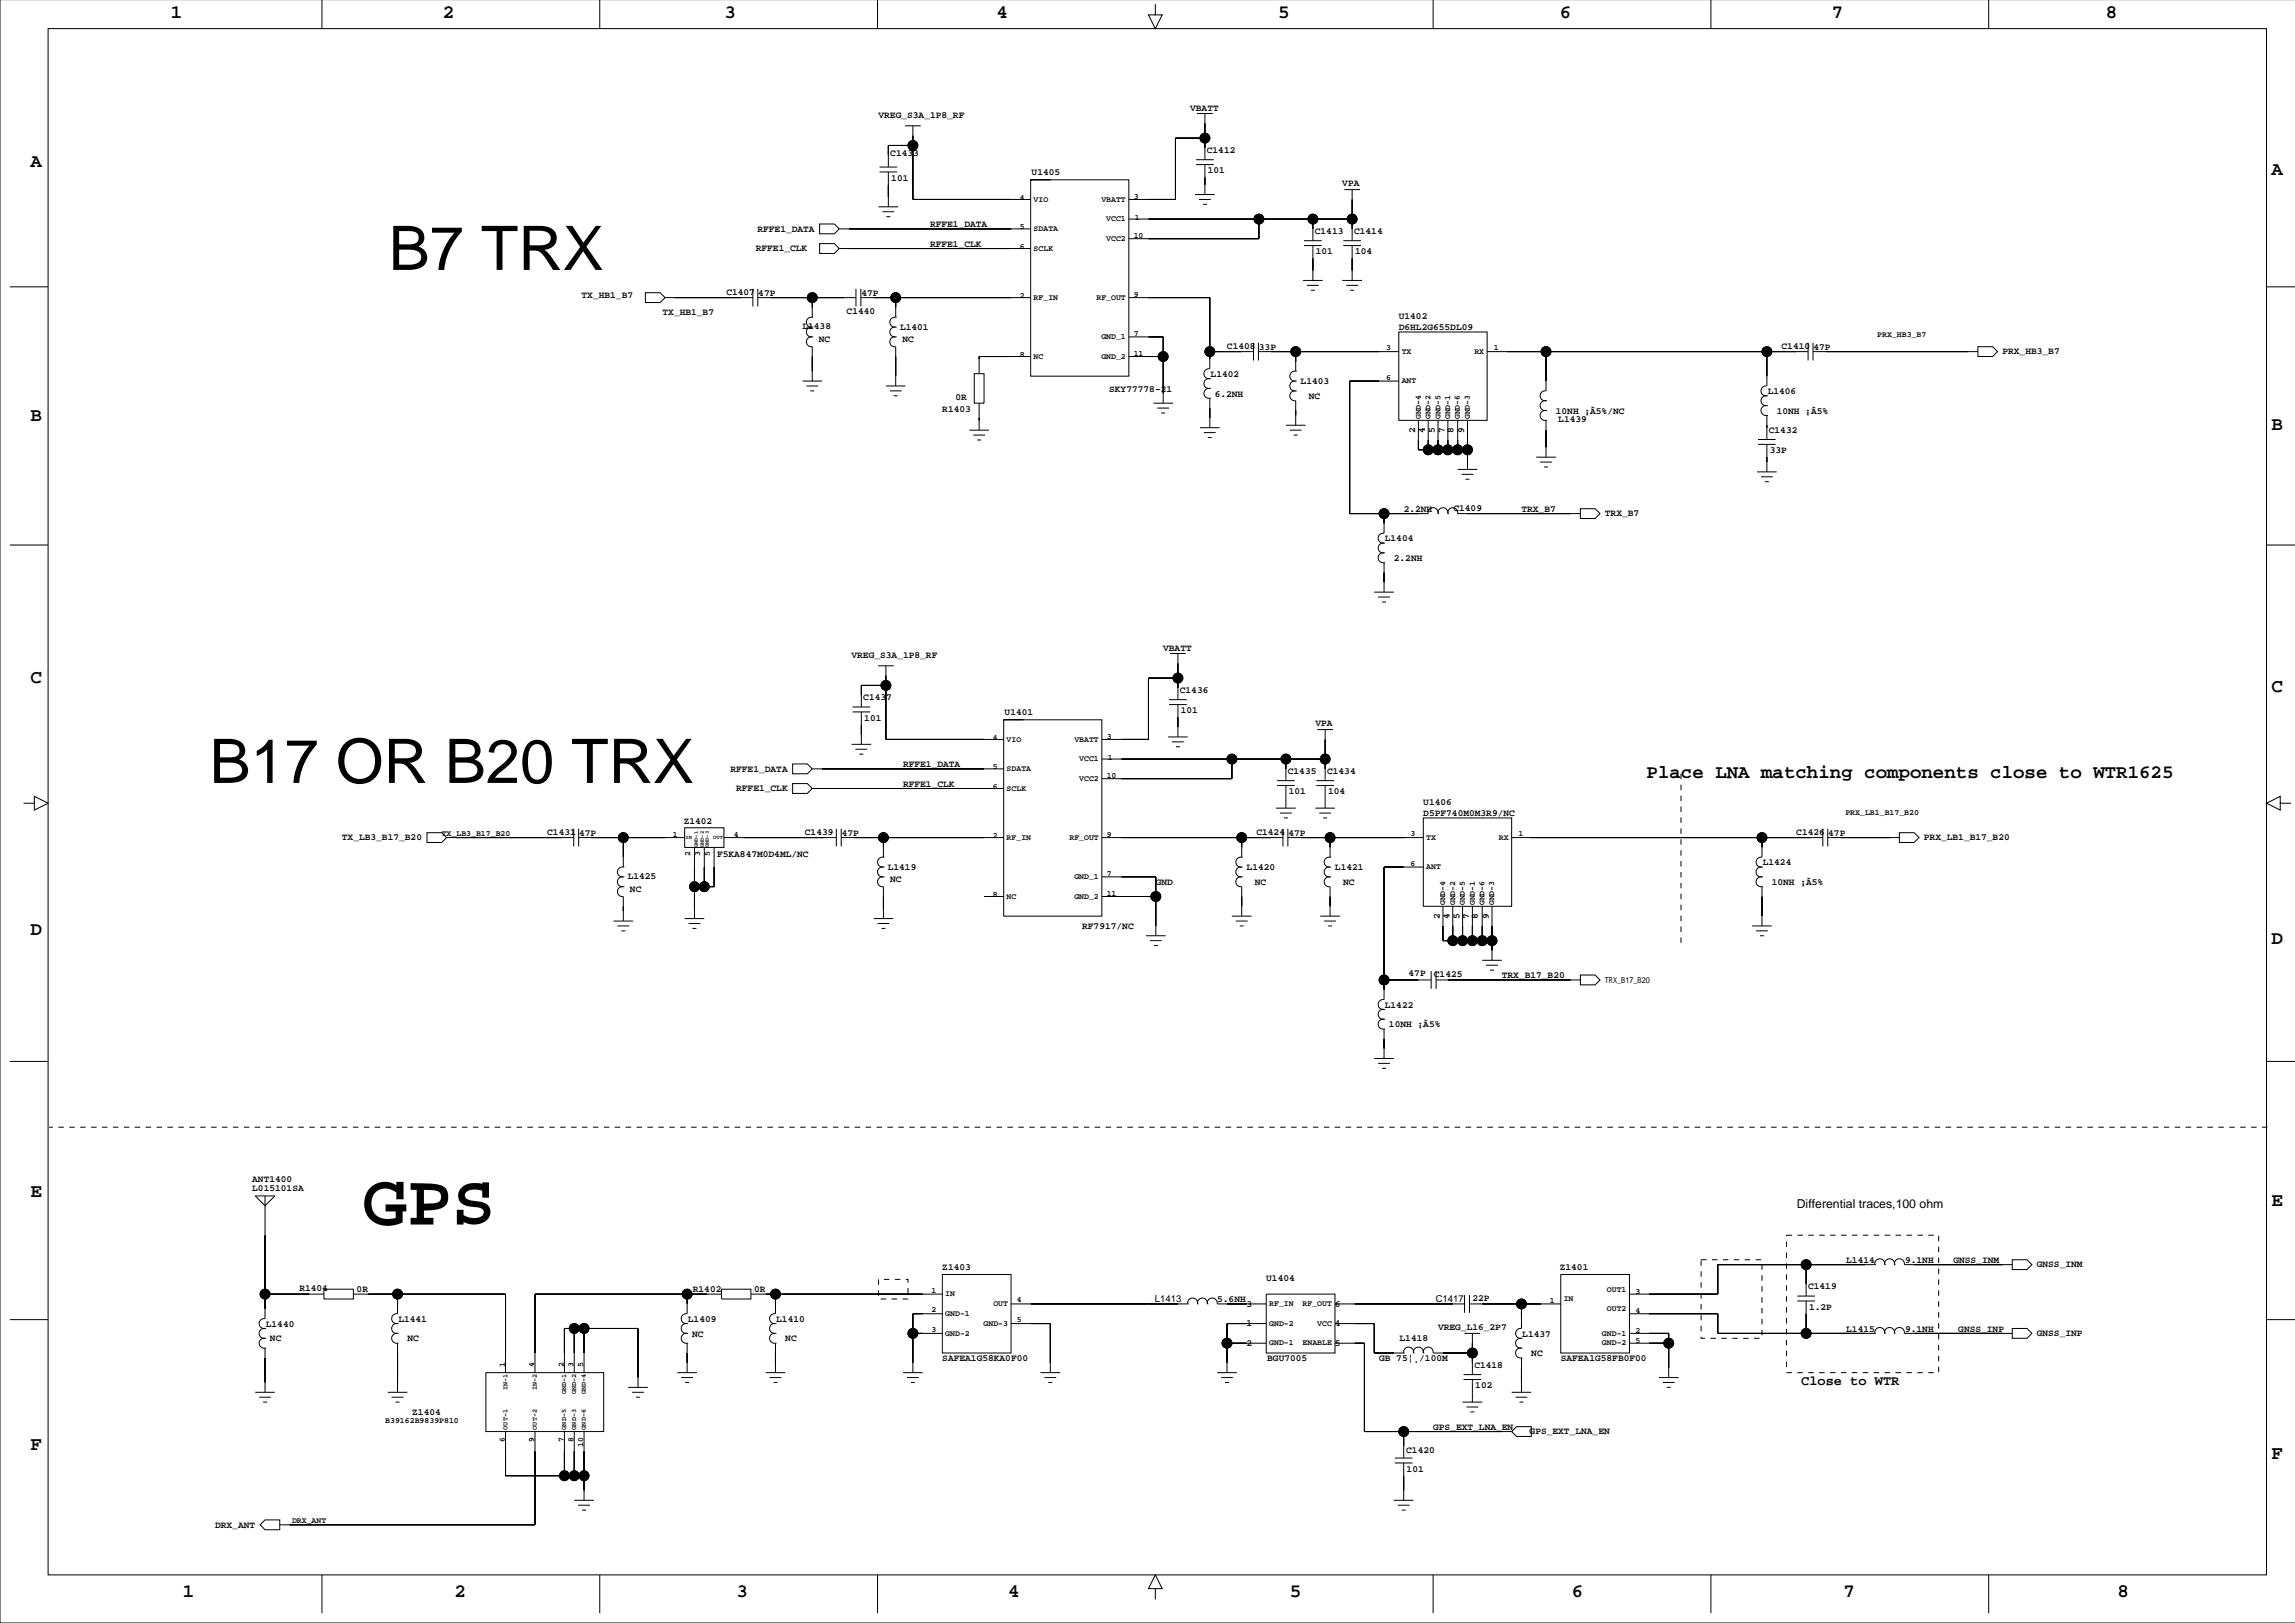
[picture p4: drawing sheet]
<svg xmlns="http://www.w3.org/2000/svg" width="594mm" height="420mm" viewBox="0 0 594 420" stroke-linecap="round" stroke-linejoin="round" font-family="sans-serif">
<defs><g id="words">
<text font-size="19" x="94" y="316.7">GPS</text>
<g font-size="15.9">
<text x="100.6" y="69.8">B7 TRX</text>
<text x="54.2" y="202.5">B17 OR B20 TRX</text>
</g>
<g font-size="4.9">
<text x="44.2" y="4.7">1</text>
<text x="114.6" y="4.7">2</text>
<text x="187.5" y="4.7">3</text>
<text x="257.8" y="4.7">4</text>
<text x="330.7" y="4.7">5</text>
<text x="403.6" y="4.7">6</text>
<text x="473.9" y="4.7">7</text>
<text x="544.8" y="4.7">8</text>
<text x="7.9" y="43.1">A</text>
<text x="587.7" y="45.4">A</text>
<text x="7.9" y="108.8">B</text>
<text x="587.7" y="111.1">B</text>
<text x="7.9" y="176.6">C</text>
<text x="587.7" y="178.9">C</text>
<text x="426" y="201.2">Place LNA matching components close to WTR1625</text>
<text x="7.9" y="241.9">D</text>
<text x="587.7" y="244.2">D</text>
<text x="7.9" y="309.7">E</text>
<text x="587.7" y="312">E</text>
<text x="7.9" y="375">F</text>
<text x="587.7" y="377.3">F</text>
<text x="47.3" y="413.1">1</text>
<text x="117.6" y="413.1">2</text>
<text x="190.5" y="413.1">3</text>
<text x="260.8" y="413.1">4</text>
<text x="333.7" y="413.1">5</text>
<text x="406.6" y="413.1">6</text>
<text x="476.9" y="413.1">7</text>
<text x="547.8" y="413.1">8</text>
</g>
<text font-size="3.5" x="466" y="358.2">Close to WTR</text>
<text font-size="3.2" x="464.8" y="312.4">Differential traces,100 ohm</text>
<g font-size="2.5">
<text x="307.9" y="28.6">VBATT</text>
<text x="227.3" y="30.5">VREG_S3A_1P8_RF</text>
<text x="230.3" y="40.3">C1433</text>
<text x="312.2" y="39.5">C1412</text>
<text x="230.6" y="46.8">101</text>
<text x="266.9" y="45.2">U1405</text>
<text x="312.5" y="44.9">101</text>
<text x="347.3" y="48">VPA</text>
<text x="196" y="59.9">RFFE1_DATA</text>
<text x="240.6" y="58.8">RFFE1_DATA</text>
<text x="195.5" y="65">RFFE1_CLK</text>
<text x="240.6" y="63.8">RFFE1_CLK</text>
<text x="340.2" y="60.5">C1413</text>
<text x="340.4" y="65.8">101</text>
<text x="350.3" y="60.5">C1414</text>
<text x="350.6" y="65.8">104</text>
<text x="150.5" y="77.2">TX_HB1_B7</text>
<text x="187.9" y="76.2">C1407</text>
<text x="196.2" y="76.5">47P</text>
<text x="222.8" y="76.5">47P</text>
<text x="171.4" y="81.5">TX_HB1_B7</text>
<text x="219" y="81.3">C1440</text>
<text x="361.9" y="82.6">U1402</text>
<text x="207.6" y="85.1">L1438</text>
<text x="211.9" y="88.5">NC</text>
<text x="232.8" y="85.3">L1401</text>
<text x="233.4" y="88.5">NC</text>
<text x="361.9" y="85.4">D6HL2G655DL09</text>
<text x="317.4" y="90.2">C1408</text>
<text x="325.7" y="90.5">33P</text>
<text x="460.9" y="90.2">C1410</text>
<text x="469.2" y="90.5">47P</text>
<text x="518" y="91.6">PRX_HB3_B7</text>
<text x="287" y="101.3">SKY77778-21</text>
<text x="313.2" y="97.5">L1402</text>
<text x="336.5" y="99.4">L1403</text>
<text x="457.3" y="101.9">L1406</text>
<text x="243.8" y="106.7">R1403</text>
<text x="247.2" y="103.5">0R</text>
<text x="314.3" y="102.6">6.2NH</text>
<text x="338.6" y="103.2">NC</text>
<text x="402.5" y="107">10NH ¡À5%/NC</text>
<text x="459.6" y="107">10NH ¡À5%</text>
<text x="366.1" y="112" transform="rotate(-90 366.1 112)">2</text>
<text x="368.6" y="112" transform="rotate(-90 368.6 112)">4</text>
<text x="371.2" y="112" transform="rotate(-90 371.2 112)">5</text>
<text x="373.7" y="112" transform="rotate(-90 373.7 112)">7</text>
<text x="376" y="112" transform="rotate(-90 376 112)">8</text>
<text x="378.8" y="112" transform="rotate(-90 378.8 112)">9</text>
<text x="403.1" y="109.2">L1439</text>
<text x="457.6" y="111.9">C1432</text>
<text x="457.9" y="117.2">33P</text>
<text x="363.1" y="132.4">2.2NH</text>
<text x="376" y="132.1">C1409</text>
<text x="393.6" y="132.4">TRX_B7</text>
<text x="415.2" y="133.5">TRX_B7</text>
<text x="358.3" y="140">L1404</text>
<text x="360.6" y="145.1">2.2NH</text>
<text x="220.3" y="170.2">VREG_S3A_1P8_RF</text>
<text x="300.9" y="168.3">VBATT</text>
<text x="305.2" y="179.2">C1436</text>
<text x="223.3" y="181.1">C1437</text>
<text x="259.9" y="184.9">U1401</text>
<text x="305.5" y="184.5">101</text>
<text x="223.6" y="186.4">101</text>
<text x="340.3" y="187.7">VPA</text>
<text x="189" y="199.6">RFFE1_DATA</text>
<text x="233.6" y="198.4">RFFE1_DATA</text>
<text x="233.6" y="203.5">RFFE1_CLK</text>
<text x="333.2" y="200.1">C1435</text>
<text x="343.3" y="200.1">C1434</text>
<text x="190.5" y="204.6">RFFE1_CLK</text>
<text x="333.4" y="205.5">101</text>
<text x="343.6" y="205.5">104</text>
<text x="368.2" y="208.3">U1406</text>
<text x="141.6" y="215.9">C1431</text>
<text x="176.9" y="213.1">Z1402</text>
<text x="208.2" y="215.9">C1439</text>
<text x="325" y="215.9">C1424</text>
<text x="368.2" y="211.1">D5PF740M0M3R9/NC</text>
<text x="464.7" y="215.9">C1426</text>
<text x="88.5" y="217.3">TX_LB3_B17_B20</text>
<text x="149.8" y="216.2">47P</text>
<text x="185.5" y="221.7">F5KA847M0D4ML/NC</text>
<text x="217.8" y="216.2">47P</text>
<text x="333.3" y="216.2">47P</text>
<text x="473" y="216.2">47P</text>
<text x="497.7" y="217.3">PRX_LB1_B17_B20</text>
<text x="162.4" y="227.5">L1425</text>
<text x="229.7" y="224.9">L1419</text>
<text x="322.5" y="225.1">L1420</text>
<text x="345.4" y="225.1">L1421</text>
<text x="456" y="223.8">L1424</text>
<text x="163" y="230.7">NC</text>
<text x="230.3" y="228.1">NC</text>
<text x="299" y="228.9">GND</text>
<text x="324.6" y="228.9">NC</text>
<text x="347.5" y="228.9">NC</text>
<text x="458.4" y="228.9">10NH ¡À5%</text>
<text x="372.5" y="237.7" transform="rotate(-90 372.5 237.7)">2</text>
<text x="375" y="237.7" transform="rotate(-90 375 237.7)">4</text>
<text x="377.5" y="237.7" transform="rotate(-90 377.5 237.7)">5</text>
<text x="380.1" y="237.7" transform="rotate(-90 380.1 237.7)">7</text>
<text x="382.4" y="237.7" transform="rotate(-90 382.4 237.7)">8</text>
<text x="385.2" y="237.7" transform="rotate(-90 385.2 237.7)">9</text>
<text x="280" y="240.3">RF7917/NC</text>
<text x="364.4" y="252.4">47P</text>
<text x="371" y="252.7">C1425</text>
<text x="388.5" y="253">TRX_B17_B20</text>
<text x="358.3" y="260.7">L1422</text>
<text x="359.3" y="265.7">10NH ¡À5%</text>
<text x="65.3" y="305.8">ANT1400</text>
<text x="65.3" y="308.1">L015101SA</text>
<text x="243.8" y="328.4">Z1403</text>
<text x="403.5" y="328.4">Z1401</text>
<text x="477.6" y="326.7">L1414</text>
<text x="492.9" y="326.7">9.1NH</text>
<text x="505.3" y="326.7">GNSS_INM</text>
<text x="526.9" y="327.8">GNSS_INM</text>
<text x="77.5" y="334">R1404</text>
<text x="92.3" y="334.3">0R</text>
<text x="179.2" y="334.3">R1402</text>
<text x="195.1" y="334.3">0R</text>
<text x="327.6" y="331.4">U1404</text>
<text x="467.8" y="333.5">C1419</text>
<text x="103.1" y="341.9">L1441</text>
<text x="178" y="341.9">L1409</text>
<text x="200.8" y="341.9">L1410</text>
<text x="298.8" y="336.9">L1413</text>
<text x="314.9" y="336.8">5.6NH</text>
<text x="322.5" y="338">3</text>
<text x="345.4" y="338">6</text>
<text x="371.4" y="336.9">C1417</text>
<text x="380.9" y="336.5">22P</text>
<text x="468" y="338.8">1.2P</text>
<text x="68.8" y="343.2">L1440</text>
<text x="69.8" y="347">NC</text>
<text x="105.4" y="347">NC</text>
<text x="179" y="345.7">NC</text>
<text x="203.2" y="347">NC</text>
<text x="322.5" y="343">1</text>
<text x="345.4" y="343">4</text>
<text x="362.1" y="347">L1418</text>
<text x="372" y="344.1">VREG_L16_2P7</text>
<text x="393.8" y="345.7">L1437</text>
<text x="477.6" y="344.5">L1415</text>
<text x="492.9" y="344.5">9.1NH</text>
<text x="506.6" y="344.5">GNSS_INP</text>
<text x="526.9" y="345.6">GNSS_INP</text>
<text x="243.8" y="352">SAFEA1G58KA0F00</text>
<text x="322.5" y="348.1">2</text>
<text x="327.8" y="352">BGU7005</text>
<text x="345.4" y="348.1">5</text>
<text x="356.8" y="352.1">GB 75¦¸/100M</text>
<text x="381.4" y="353.8">C1418</text>
<text x="396.1" y="350.8">NC</text>
<text x="403.8" y="352">SAFEA1G58FB0F00</text>
<text x="381.7" y="359.1">102</text>
<text x="106.7" y="366">Z1404</text>
<text x="370.8" y="369.8">GPS_EXT_LNA_EN</text>
<text x="395.7" y="371">GPS_EXT_LNA_EN</text>
<text x="363.8" y="375.8">C1420</text>
<text x="363.9" y="380.7">101</text>
<text x="55.7" y="395.1">DRX_ANT</text>
</g>
<g font-size="2.1">
<text x="263.8" y="51.7">4</text>
<text x="267.4" y="52.2">VIO</text>
<text x="284.9" y="52.2">VBATT</text>
<text x="293.3" y="51.5">3</text>
<text x="263.8" y="59.3">5</text>
<text x="267.4" y="59.8">SDATA</text>
<text x="286.2" y="57.3">VCC1</text>
<text x="293.6" y="56.8">1</text>
<text x="263.8" y="64.4">6</text>
<text x="267.4" y="64.9">SCLK</text>
<text x="286.2" y="62.3">VCC2</text>
<text x="293.3" y="61.6">10</text>
<text x="263.8" y="77.1">2</text>
<text x="267.4" y="77.6">RF_IN</text>
<text x="283.7" y="77.6">RF_OUT</text>
<text x="293.3" y="76.9">9</text>
<text x="284.9" y="87.7">GND_1</text>
<text x="293.3" y="87">7</text>
<text x="485.7" y="87.1">PRX_HB3_B7</text>
<text x="263.8" y="92.4">8</text>
<text x="267.4" y="92.8">NC</text>
<text x="284.9" y="92.8">GND_2</text>
<text x="293.3" y="92.1">11</text>
<text x="358.6" y="90.6">3</text>
<text x="362.6" y="91.5">TX</text>
<text x="381.4" y="91.5">RX</text>
<text x="386.5" y="90.6">1</text>
<text x="358.6" y="98.2">6</text>
<text x="362.6" y="99.2">ANT</text>
<text x="367.5" y="108.5" transform="rotate(-90 367.5 108.5)">GND-4</text>
<text x="370.1" y="108.5" transform="rotate(-90 370.1 108.5)">GND-2</text>
<text x="372.6" y="108.5" transform="rotate(-90 372.6 108.5)">GND-5</text>
<text x="375.2" y="108.5" transform="rotate(-90 375.2 108.5)">GND-1</text>
<text x="377.7" y="108.5" transform="rotate(-90 377.7 108.5)">GND-6</text>
<text x="380.2" y="108.5" transform="rotate(-90 380.2 108.5)">GND-3</text>
<text x="256.9" y="191.4">4</text>
<text x="260.4" y="191.9">VIO</text>
<text x="277.9" y="191.9">VBATT</text>
<text x="286.3" y="191.1">3</text>
<text x="279.2" y="196.9">VCC1</text>
<text x="286.6" y="196.5">1</text>
<text x="256.9" y="199">5</text>
<text x="260.4" y="199.5">SDATA</text>
<text x="279.2" y="202">VCC2</text>
<text x="286.3" y="201.3">10</text>
<text x="256.9" y="204.1">6</text>
<text x="260.4" y="204.5">SCLK</text>
<text x="477.4" y="210.9">PRX_LB1_B17_B20</text>
<text x="114.3" y="216.3">TX_LB3_B17_B20</text>
<text x="174.1" y="216.5">1</text>
<text x="178.6" y="221.5" transform="rotate(-90 178.6 221.5)">2</text>
<text x="181.1" y="221.5" transform="rotate(-90 181.1 221.5)">3</text>
<text x="183.7" y="221.5" transform="rotate(-90 183.7 221.5)">5</text>
<text x="189.8" y="216.5">4</text>
<text x="256.9" y="216.8">2</text>
<text x="260.4" y="217.2">RF_IN</text>
<text x="276.7" y="217.2">RF_OUT</text>
<text x="286.3" y="216.5">9</text>
<text x="364.9" y="216.3">3</text>
<text x="369" y="217.2">TX</text>
<text x="387.8" y="217.2">RX</text>
<text x="392.8" y="216.3">1</text>
<text x="277.9" y="227.4">GND_1</text>
<text x="286.3" y="226.7">7</text>
<text x="364.9" y="223.9">6</text>
<text x="369" y="224.9">ANT</text>
<text x="256.9" y="232">8</text>
<text x="260.4" y="232.5">NC</text>
<text x="277.9" y="232.5">GND_2</text>
<text x="286.3" y="231.8">11</text>
<text x="373.9" y="234.2" transform="rotate(-90 373.9 234.2)">GND-4</text>
<text x="376.4" y="234.2" transform="rotate(-90 376.4 234.2)">GND-2</text>
<text x="379" y="234.2" transform="rotate(-90 379 234.2)">GND-5</text>
<text x="381.5" y="234.2" transform="rotate(-90 381.5 234.2)">GND-1</text>
<text x="384" y="234.2" transform="rotate(-90 384 234.2)">GND-6</text>
<text x="386.6" y="234.2" transform="rotate(-90 386.6 234.2)">GND-3</text>
<text x="415.2" y="254.2">TRX_B17_B20</text>
<text x="241" y="334.4">1</text>
<text x="244.5" y="335.3">IN</text>
<text x="415.7" y="334.1">OUT1</text>
<text x="423.1" y="334.6">3</text>
<text x="241" y="339.4">2</text>
<text x="244.5" y="340.4">GND-1</text>
<text x="257" y="337.9">OUT</text>
<text x="263.1" y="342">5</text>
<text x="263.1" y="336.9">4</text>
<text x="328.3" y="337.9">RF_IN</text>
<text x="337" y="337.9">RF_OUT</text>
<text x="401" y="337.2">1</text>
<text x="404.5" y="336.6">IN</text>
<text x="415.7" y="339.1">OUT2</text>
<text x="423.1" y="339.7">4</text>
<text x="241" y="344.5">3</text>
<text x="244.5" y="345.5">GND-2</text>
<text x="254.4" y="342.9">GND-3</text>
<text x="328.3" y="342.9">GND-2</text>
<text x="340.8" y="342.9">VCC</text>
<text x="414.4" y="345.5">GND-1</text>
<text x="423.1" y="347.3">5</text>
<text x="423.1" y="344.8">2</text>
<text x="130.6" y="353.5" transform="rotate(-90 130.6 353.5)">1</text>
<text x="138.2" y="353.5" transform="rotate(-90 138.2 353.5)">4</text>
<text x="145.8" y="353.5" transform="rotate(-90 145.8 353.5)">2</text>
<text x="148.4" y="353.5" transform="rotate(-90 148.4 353.5)">3</text>
<text x="150.9" y="353.5" transform="rotate(-90 150.9 353.5)">5</text>
<text x="328.3" y="348">GND-1</text>
<text x="337" y="348">ENABLE</text>
<text x="414.4" y="348">GND-2</text>
<text x="99.7" y="368">B39162B9839P810</text>
<text x="130.6" y="373.1" transform="rotate(-90 130.6 373.1)">6</text>
<text x="138.2" y="373.1" transform="rotate(-90 138.2 373.1)">9</text>
<text x="145.8" y="373.1" transform="rotate(-90 145.8 373.1)">7</text>
<text x="148.4" y="373.1" transform="rotate(-90 148.4 373.1)">8</text>
<text x="150.9" y="374.4" transform="rotate(-90 150.9 374.4)">10</text>
<text x="75.5" y="394">DRX_ANT</text>
</g>
<g font-size="1.8">
<text x="131.3" y="359.5" transform="rotate(-90 131.3 359.5)">IN-1</text>
<text x="138.9" y="359.5" transform="rotate(-90 138.9 359.5)">IN-2</text>
<text x="146.5" y="360.6" transform="rotate(-90 146.5 360.6)">GND-1</text>
<text x="149.1" y="360.6" transform="rotate(-90 149.1 360.6)">GND-2</text>
<text x="151.6" y="360.6" transform="rotate(-90 151.6 360.6)">GND-4</text>
<text x="131.3" y="369.8" transform="rotate(-90 131.3 369.8)">OUT-1</text>
<text x="138.9" y="369.8" transform="rotate(-90 138.9 369.8)">OUT-2</text>
<text x="146.5" y="369.8" transform="rotate(-90 146.5 369.8)">GND-5</text>
<text x="149.1" y="369.8" transform="rotate(-90 149.1 369.8)">GND-3</text>
<text x="151.6" y="369.8" transform="rotate(-90 151.6 369.8)">GND-6</text>
</g>
<g font-size="1.4">
<text x="177.4" y="217">IN</text>
<text x="180.6" y="219.2" transform="rotate(-90 180.6 219.2)">GND-1</text>
<text x="182.1" y="219.2" transform="rotate(-90 182.1 219.2)">GND-2</text>
<text x="183.4" y="219.2" transform="rotate(-90 183.4 219.2)">GND-3</text>
<text x="184.5" y="217">OUT</text>
</g>
</g></defs>
<g fill="none" stroke="#000" stroke-width=".26">
<path d="M0 -.1v419.9h593.8M83.3 0v7.4M155.2 0v7.4M227 0v7.4M370.8 0v7.4M442.6 0v7.4M514.5 0v7.4M12.4 7.4h574v400h-574zM298.9 1.1v2.7h1.8l-1.8 3.6-1.8-3.6h1.8M234.1 32.5h4.1M236.2 35.1h.1M236.2 32.5v19.1h30.4"/>
<path d="M236.2 37.6h-6.4v5.6M309.7 29.4h4M311.7 31.9h.1M311.7 35.7h-7.6v15.9h-12.1M311.7 29.4v11.9M212 57.9h3.9l1.2 1.3-1.2 1.3h-3.9zM217.1 59.2h49.5M227.3 53.5h5.1M227.5 44.5h4.6M227.5 43.2h4.6M228.3 54.8h3M229.3 56h1"/>
<path d="M229.8 51h.1M229.8 44.5v9M266.6 46.5h25.4v50.8h-25.4v-50.8h5.1M292 56.7h57.8M309.2 50.3h5.1M309.4 42.6h4.6M309.4 41.3h4.6M310.2 51.6h3M311.2 52.9h1M311.7 47.8h.1M311.7 42.6v7.7M325.7 56.7v5h-33.7"/>
<path d="M339.6 56.7v5.6M347.8 49.1h4M349.8 51.6h.1M349.8 49.1v13.2M2.5 74.2h9.9M167 75.7h3.8l1.2 1.3-1.2 1.3h-3.8zM172 77h22.8M194.8 74.7v4.6M196 77h25.4M196 74.7v4.6M210.1 77v5.1M212 63h3.9l1.2 1.3-1.2 1.3h-3.9z"/>
<path d="M217.1 64.3h49.5M221.4 74.7v4.6M222.7 77h43.9M222.7 74.7v4.6M231.7 77v5.1M292 77h21v18.4a1.29 1.29 0 0 0-1.5 1.3 1.29 1.29 0 0 0 1.5 1.2M337.1 72.5h5.1M337.4 63.5h4.5M337.4 62.3h4.5M338.1 73.8h3.1M339.1 75.1h1.1M339.6 70h.1"/>
<path d="M339.6 63.5v9M347.3 72.5h5M347.5 63.5h4.6M347.5 62.3h4.6M348.3 73.8h3M349.3 75.1h1M349.8 70h.1M349.8 63.5v9M586.4 74.2h7.4M207.6 98.6h5.1M208.6 99.8h3.1M210.1 82.1a1.29 1.29 0 0 0-1.5 1.2 1.29 1.29 0 0 0 1.5 1.3"/>
<path d="M210.1 84.6a1.29 1.29 0 0 0-1.5 1.3 1.29 1.29 0 0 0 1.5 1.2M210.1 87.1a1.29 1.29 0 0 0-1.5 1.3 1.29 1.29 0 0 0 1.5 1.3v8.9M210.1 96h.1M210.1 82.1h.1M210.1 84.6h.1M210.1 87.1h.1M229.2 99.8h5.1M231.7 82.1a1.29 1.29 0 0 0-1.5 1.2 1.29 1.29 0 0 0 1.5 1.3M231.7 84.6a1.29 1.29 0 0 0-1.5 1.3 1.29 1.29 0 0 0 1.5 1.2M231.7 87.1a1.29 1.29 0 0 0-1.5 1.3 1.29 1.29 0 0 0 1.5 1.3v10.1M231.7 97.3h.1M231.7 82.1h.1"/>
<path d="M231.7 84.6h.1M231.7 87.1h.1M246.4 94.4h.1M249 95.7h.1M252 96.7h2.6v7.6h-2.6zM266.6 92.2h-13.3v4.5M292 87.1h8.9v17.2M292 92.2h8.9M313 97.9a1.29 1.29 0 0 0-1.5 1.3 1.29 1.29 0 0 0 1.5 1.3M313 97.9h.1M313 91h11.3M324.3 88.7v4.5"/>
<path d="M325.6 91h36.3M325.6 88.7v4.5M335.2 96a1.29 1.29 0 0 0-1.5 1.3 1.29 1.29 0 0 0 1.5 1.3M335.2 98.6a1.29 1.29 0 0 0-1.5 1.2 1.29 1.29 0 0 0 1.5 1.3M335.2 96h.1M335.2 98.6h.1M335.2 91v5M361.9 98.6h-12.7v34.3l20.3-.1a1.29 1.29 0 0 1 1.3-1.5 1.29 1.29 0 0 1 1.2 1.5M361.9 85.9h22.8v22.8h-22.8zM384.7 91h83.1M400 91v10.1a1.29 1.29 0 0 0-1.6 1.3 1.29 1.29 0 0 0 1.6 1.2M457.1 91v8.8a1.29 1.29 0 0 0-1.5 1.3 1.29 1.29 0 0 0 1.5 1.3"/>
<path d="M467.8 88.7v4.5M469 91h42.7M469 88.7v4.5M511.7 89.7h3.8l1.3 1.3-1.3 1.2h-3.8zM209.6 101.1h1M230.2 101.1h3M231.2 102.4h1M250.8 111.3h5M251.8 112.5h3M252.8 113.8h1M253.3 108.7h.1M253.3 104.3v7"/>
<path d="M298.4 104.3h5.1M299.4 105.6h3M300.4 106.8h1M300.9 101.7h.1M310.4 110.6h5.1M311.5 111.9h3M312.5 113.2h1M313 100.5a1.29 1.29 0 0 0-1.5 1.2 1.29 1.29 0 0 0 1.5 1.3M313 108.1h.1M313 103h.1M313 100.5h.1M313 103v7.6"/>
<path d="M332.7 110h5M333.7 111.3h3M334.7 112.5h1M335.2 101.1a1.29 1.29 0 0 0-1.5 1.3 1.29 1.29 0 0 0 1.5 1.2v6.4M335.2 107.5h.1M335.2 101.1h.1M366.9 108.7v7.6h12.7M369.5 108.7v7.6M372 108.7v7.6M374.6 108.7v7.6M377.1 108.7v7.6M379.6 118.9h.1"/>
<path d="M379.6 108.7v12.7M397.4 118.2h5.1M398.4 119.5h3.1M400 106.2a1.29 1.29 0 0 0-1.6 1.3 1.29 1.29 0 0 0 1.6 1.2M400 103.6a1.29 1.29 0 0 0-1.6 1.3 1.29 1.29 0 0 0 1.6 1.3M400 115.7h.1M400 108.7h.1M400 106.2h.1M400 103.6h.1M400 108.7v9.5M454.8 114.9h4.6M454.8 113.7h4.6"/>
<path d="M457.1 104.9a1.29 1.29 0 0 0-1.5 1.3 1.29 1.29 0 0 0 1.5 1.3M457.1 102.4a1.29 1.29 0 0 0-1.5 1.2 1.29 1.29 0 0 0 1.5 1.3M457.1 119.5h.1M457.1 107.5h.1M457.1 104.9h.1M457.1 102.4h.1M457.1 107.5v6.2M457.1 114.9v7.2M358.1 132.9l-.1 5a1.29 1.29 0 0 0-1.5 1.3 1.29 1.29 0 0 0 1.5 1.3M372 132.9h.1M372 132.8a1.29 1.29 0 0 1 1.3-1.5 1.29 1.29 0 0 1 1.3 1.5M374.6 132.8a1.29 1.29 0 0 1 1.2-1.5 1.29 1.29 0 0 1 1.3 1.5"/>
<path d="M374.6 132.9h.1M377.1 132.9h.1M377.1 132.9h31.7M377.1 121.4h5.1M378.1 122.7h3.1M379.1 124h1.1M399.5 120.8h1M408.8 131.6h3.9l1.2 1.3-1.2 1.2h-3.9zM454.6 122.1h5M455.6 123.3h3M456.6 124.6h1M2.5 141h9.9"/>
<path d="M355.5 153.2h5.1M356.5 154.4h3.1M357.6 155.7h1M358 143a1.29 1.29 0 0 0-1.5 1.3 1.29 1.29 0 0 0 1.5 1.2M358 140.5a1.29 1.29 0 0 0-1.5 1.2 1.29 1.29 0 0 0 1.5 1.3M358.1 150.6h.1M358.1 145.5h.1M358.1 143h.1M358.1 140.5h.1M358.1 145.5v7.7M586.4 141h7.4M227.2 172.2h4"/>
<path d="M229.2 174.8h.1M229.2 172.2v19.1h30.5M229.2 177.3h-6.4v5.6M302.7 169h4.1M304.7 171.6h.1M304.7 175.4h-7.6v15.9h-12M304.7 169v12M205.1 197.6h3.8l1.2 1.3-1.2 1.2h-3.8zM210.1 198.9h49.6M220.3 192.5h5.1M220.5 184.1h4.6M220.5 182.9h4.6"/>
<path d="M221.3 193.8h3.1M222.3 195.1h1M222.8 190h.1M222.8 184.1v8.4M259.7 186.2h25.4v50.8h-25.4v-50.8h5M285.1 196.3h57.7M302.2 190.6h5.1M302.4 182.2h4.6M302.4 181h4.6M303.2 191.9h3.1M304.2 193.2h1M304.7 188.1h.1"/>
<path d="M304.7 182.2v8.4M318.7 196.3v5.1h-33.6M332.7 196.3v5.6M340.8 188.7h4.1M342.8 191.3h.1M342.8 188.7v13.2M6.1 207.8h2.8v-1.8l3.5 1.8-3.5 1.7v-1.7M110.5 215.4h3.8l1.2 1.3-1.2 1.2h-3.8zM115.5 216.7h32.9M148.4 214.4v4.5M149.7 216.7h27.4M149.7 214.4v4.5"/>
<path d="M161.3 216.7v7.6M177.1 214.1h10.2v5.1h-10.2zM179.7 219.2v18.4M182.2 219.2v10.1M184.7 219.2v10.1h-5M187.3 216.7h29.1M205.1 202.7h3.8l1.2 1.3-1.2 1.2h-3.8zM210.1 204h49.6M216.4 214.4v4.5M217.6 216.7h42.1M217.6 214.4v4.5M228.5 216.7v5"/>
<path d="M285.1 216.7h46.8M321.2 216.7v5M330.1 209h5.1M330.4 203.2h4.5M330.4 201.9h4.5M331.1 210.3h3.1M331.9 214.4v4.5M332.2 211.6h1M332.7 206.5h.1M332.7 203.2v5.8M333.2 216.7h35M333.2 214.4v4.5"/>
<path d="M340.3 209h5.1M340.5 203.2h4.6M340.5 201.9h4.6M341.3 210.3h3M342.3 211.6h1M342.8 206.5h.1M342.8 203.2v5.8M344.1 216.7v5M368.2 211.6h22.9v22.8h-22.9zM391.1 216.7h80.5M455.8 216.7v5a1.29 1.29 0 0 0-1.5 1.3 1.29 1.29 0 0 0 1.5 1.3M471.6 214.4v4.5"/>
<path d="M472.8 216.7h18.6M472.8 214.4v4.5M491.4 215.4h3.8l1.3 1.3-1.3 1.2h-3.8zM589.9 207.8v-1.8l-3.5 1.8 3.5 1.7v-1.7h2.8M158.7 238.2h5.1M159.7 239.5h3.1M161.2 224.3a1.29 1.29 0 0 0-1.5 1.2 1.29 1.29 0 0 0 1.5 1.3M161.2 226.8a1.29 1.29 0 0 0-1.5 1.3 1.29 1.29 0 0 0 1.5 1.3M161.2 229.3a1.29 1.29 0 0 0-1.5 1.3 1.29 1.29 0 0 0 1.5 1.3l.1 6.3M161.3 235.7h.1M161.3 224.3h.1M161.3 226.8h.1"/>
<path d="M161.3 229.3h.1M177.1 237.6h5.1M178.1 238.9h3.1M179.7 235.1h.1M226 237.6h5.1M227 238.9h3.1M228.5 221.7a1.29 1.29 0 0 0-1.5 1.3 1.29 1.29 0 0 0 1.5 1.3M228.5 224.3a1.29 1.29 0 0 0-1.5 1.2 1.29 1.29 0 0 0 1.5 1.3M228.5 226.8a1.29 1.29 0 0 0-1.5 1.3 1.29 1.29 0 0 0 1.5 1.3v8.2M228.5 235.1h.1M228.5 221.7h.1M228.5 224.3h.1"/>
<path d="M228.5 226.8h.1M254.6 231.9h5.1M285.1 226.8h13.9v15.2M285.1 231.9h13.9M299 239.5h.1M318.7 237h5.1M319.7 238.2h3.1M320.7 239.5h1M321.2 221.7a1.29 1.29 0 0 0-1.5 1.3 1.29 1.29 0 0 0 1.5 1.3M321.2 224.3a1.29 1.29 0 0 0-1.5 1.2 1.29 1.29 0 0 0 1.5 1.3M321.2 226.8a1.29 1.29 0 0 0-1.5 1.3 1.29 1.29 0 0 0 1.5 1.3v7.6M321.2 234.4h.1"/>
<path d="M321.2 221.7h.1M321.2 224.3h.1M321.2 226.8h.1M341.6 237h5M342.6 238.2h3M343.6 239.5h1M344.1 221.7a1.29 1.29 0 0 0-1.5 1.3 1.29 1.29 0 0 0 1.5 1.3M344.1 224.3a1.29 1.29 0 0 0-1.5 1.2 1.29 1.29 0 0 0 1.5 1.3M344.1 226.8a1.29 1.29 0 0 0-1.5 1.3 1.29 1.29 0 0 0 1.5 1.3v7.6M344.1 234.4h.1M344.1 221.7h.1M344.1 224.3h.1"/>
<path d="M344.1 226.8h.1M368.2 224.3h-10.1l-.1 34.3a1.29 1.29 0 0 0-1.5 1.2 1.29 1.29 0 0 0 1.5 1.3M373.3 234.4v8.9h12.7M375.8 234.4v8.9M378.4 234.4v8.9M380.9 234.4v8.9M383.5 234.4v8.9M386 234.4v14M453.3 239.5h5.1M455.8 226.8a1.29 1.29 0 0 0-1.5 1.3 1.29 1.29 0 0 0 1.5 1.3M455.8 224.3a1.29 1.29 0 0 0-1.5 1.2 1.29 1.29 0 0 0 1.5 1.3M455.8 237h.1"/>
<path d="M455.8 229.3h.1M455.8 226.8h.1M455.8 224.3h.1M455.8 229.3v10.2M160.7 240.8h1.1M179.2 240.1h1M228 240.1h1.1M296.5 242h5.1M297.5 243.3h3M298.5 244.6h1M358.1 253.5h12.1M370.2 251.2v4.6"/>
<path d="M371.5 253.5h37.3M371.5 251.2v4.6M383.5 248.4h5M384.5 249.7h3M385.5 250.9h1M386 245.9h.1M408.8 252.2h3.9l1.2 1.3-1.2 1.2h-3.9zM454.3 240.8h3.1M455.3 242h1M2.5 274.6h9.9M355.5 273.8h5.1M356.5 275.1h3.1"/>
<path d="M357.6 276.3h1M358 263.6a1.29 1.29 0 0 0-1.5 1.3 1.29 1.29 0 0 0 1.5 1.3M358 261.1a1.29 1.29 0 0 0-1.5 1.3 1.29 1.29 0 0 0 1.5 1.2M358.1 271.2h.1M358.1 266.2h.1M358.1 263.6h.1M358.1 261.1h.1M358.1 266.2v7.6M586.4 274.6h7.4M66 309.3h5.1l-2.5 2.6zM68.6 309.3v31.8a1.29 1.29 0 0 0-1.6 1.3 1.29 1.29 0 0 0 1.6 1.2M68.6 334.7h15.2"/>
<path d="M83.8 333.5h7.6v2.5h-7.6zM91.4 334.7h39.4v20.4M102.8 334.7v5.1a1.29 1.29 0 0 0-1.5 1.3 1.29 1.29 0 0 0 1.5 1.3M177.8 334.7v5.1a1.29 1.29 0 0 0-1.6 1.3 1.29 1.29 0 0 0 1.6 1.3M186.6 333.5h7.7v2.5h-7.7zM186.6 334.7h-48.2v20.4M194.3 334.7h49.5M200.6 334.7v5.1a1.29 1.29 0 0 0-1.5 1.3 1.29 1.29 0 0 0 1.5 1.3M203.2 324.6h.1M243.8 329.7h17.8v20.3h-17.8zM243.8 339.8h-7.6v15.3M261.6 337.3h45.7"/>
<path d="M307.3 337.3a1.29 1.29 0 0 1 1.2-1.5 1.29 1.29 0 0 1 1.3 1.5M307.3 337.3h.1M309.8 337.3a1.29 1.29 0 0 1 1.3-1.5 1.29 1.29 0 0 1 1.3 1.5M309.8 337.3h.1M312.3 337.3a1.29 1.29 0 0 1 1.3-1.5 1.29 1.29 0 0 1 1.3 1.5h12.7M312.3 337.3h.1M327.6 334.7h17.8v15.3h-17.8zM345.4 337.3h33.5M378.9 335v4.6M380.2 337.3h23.6M380.2 335v4.6M393.6 337.3v6.3a1.29 1.29 0 0 0-1.5 1.3 1.29 1.29 0 0 0 1.5 1.3"/>
<path d="M403.8 329.7h17.7v20.3h-17.7zM421.5 339.8h22.9v5.1h40.6M465 336.5h4.5M465 335.2h4.5M467.3 327.1v8.1M467.3 336.5v8.4M485 327.1a1.29 1.29 0 0 1 1.3-1.5 1.29 1.29 0 0 1 1.3 1.5M485 327.1h.1M485 327.1h-40.6v7.6h-22.9M487.6 327.1a1.29 1.29 0 0 1 1.2-1.5 1.29 1.29 0 0 1 1.3 1.5M487.6 327.1h.1M490.1 327.1h.1"/>
<path d="M490.1 327.1a1.29 1.29 0 0 1 1.3-1.5 1.29 1.29 0 0 1 1.3 1.5h27.9M520.6 325.8h3.8l1.3 1.3-1.3 1.3h-3.8zM2.5 341.3h9.9M68.6 346.2a1.29 1.29 0 0 0-1.6 1.2 1.29 1.29 0 0 0 1.6 1.3M68.6 343.6a1.29 1.29 0 0 0-1.6 1.3 1.29 1.29 0 0 0 1.6 1.3M68.6 357.6h.1M68.6 348.7h.1M68.6 346.2h.1M68.6 343.6h.1M68.6 348.7v11.4M102.8 344.9a1.29 1.29 0 0 0-1.5 1.3 1.29 1.29 0 0 0 1.5 1.2M102.8 342.4a1.29 1.29 0 0 0-1.5 1.2 1.29 1.29 0 0 0 1.5 1.3"/>
<path d="M102.8 357.6h.1M102.8 347.4h.1M102.8 344.9h.1M102.8 342.4h.1M102.8 347.4v12.7M125.7 355.1h30.5v15.2h-30.5zM146 355.1v-11.5h19.1v15.3M148.6 343.6v11.5M151.1 343.6v11.5M162.5 358.9h5.1M165.1 356.3h.1M175.2 355.1h5.1"/>
<path d="M176.2 356.3h3.1M177.3 357.6h1M177.8 344.9a1.29 1.29 0 0 0-1.6 1.3 1.29 1.29 0 0 0 1.6 1.2M177.8 342.4a1.29 1.29 0 0 0-1.6 1.2 1.29 1.29 0 0 0 1.6 1.3M177.8 352.5h.1M177.8 347.4h.1M177.8 344.9h.1M177.8 342.4h.1M177.8 347.4v7.7M198.1 355.1h5.1M199.1 356.3h3M200.1 357.6h1"/>
<path d="M200.6 344.9a1.29 1.29 0 0 0-1.5 1.3 1.29 1.29 0 0 0 1.5 1.2M200.6 342.4a1.29 1.29 0 0 0-1.5 1.2 1.29 1.29 0 0 0 1.5 1.3M200.6 352.5h.1M200.6 347.4h.1M200.6 344.9h.1M200.6 342.4h.1M200.6 347.4v7.7M233.6 355.1h5.1M234.6 356.3h3.1M235.7 357.6h1M236.2 352.5h.1M236.2 344.9h7.6"/>
<path d="M261.6 342.4h10.1v12.7M269.2 355.1h5.1M270.2 356.3h3M271.2 357.6h1M271.7 352.5h.1M314.9 355.1h5.1M315.9 356.3h3.1M316.9 357.6h1M317.4 352.5h.1M317.4 347.4h10.2M327.6 342.4h-10.2v12.7M345.4 347.4h7.6v22.9h38.1"/>
<path d="M345.4 342.4h10.1v7.6h7.6M363.1 350a1.29 1.29 0 0 1 1.3-1.6 1.29 1.29 0 0 1 1.3 1.6M363.1 350h.1M365.7 350h.1M365.7 350a1.29 1.29 0 0 1 1.2-1.6 1.29 1.29 0 0 1 1.3 1.6M368.2 350h.1M368.2 350a1.29 1.29 0 0 1 1.3-1.6 1.29 1.29 0 0 1 1.3 1.6h10.1M378.6 356.8h4.6M378.6 355.6h4.6M378.9 344.9h4M380.9 347.4h.1M380.9 344.9v10.7"/>
<path d="M380.9 356.8v5.9M393.6 348.7a1.29 1.29 0 0 0-1.5 1.3 1.29 1.29 0 0 0 1.5 1.2M393.6 346.2a1.29 1.29 0 0 0-1.5 1.2 1.29 1.29 0 0 0 1.5 1.3M393.6 357.6h.1M393.6 351.2h.1M393.6 348.7h.1M393.6 346.2h.1M393.6 351.2v8.9M421.5 344.9h10.2v11.4M421.5 347.4h10.2M429.2 356.3h5M430.2 357.6h3"/>
<path d="M431.2 358.9h1M431.7 353.8h.1M485 344.9a1.29 1.29 0 0 1 1.3-1.5 1.29 1.29 0 0 1 1.3 1.5 1.29 1.29 0 0 1 1.2-1.5 1.29 1.29 0 0 1 1.3 1.5 1.29 1.29 0 0 1 1.3-1.5 1.29 1.29 0 0 1 1.3 1.5M485 344.9h.1M487.6 344.9h.1M490.1 344.9h.1M492.6 344.9h28M520.6 343.6h3.8l1.3 1.3-1.3 1.3h-3.8zM586.4 341.3h7.4M66 360.1h5.1M67 361.4h3.1M68.1 362.7h1"/>
<path d="M100.3 360.1h5.1M101.3 361.4h3.1M102.3 362.7h1.1M130.8 370.3v11.4h20.3M138.4 370.3v24.1h-66M146 370.3v11.4M148.6 370.3v11.4M151.1 370.3v17.8M163.5 360.1h3.1M164.6 361.4h1M360.9 378.4h4.5M360.9 377.1h4.5"/>
<path d="M363.1 370.3v6.8M363.1 378.4v9.7M378.4 362.7h5.1M379.4 363.9h3M380.4 365.2h1M380.9 360.1h.1M391.1 370.3l1.2-1.3h3.8v2.6h-3.8zM391.1 360.1h5M392.1 361.4h3M393.1 362.7h1M67.3 394.4l1.3-1.3h3.8v2.6h-3.8zM148.6 388.1h5"/>
<path d="M149.6 389.3h3M150.6 390.6h1M151.1 385.5h.1M360.6 388.1h5.1M361.6 389.3h3.1M362.6 390.6h1M363.1 385.5h.1M83.3 407.4v9.9M155.2 407.4v9.9M227 407.4v9.9M298.9 410.9h1.8l-1.8-3.5-1.8 3.5h1.8v2.8M370.8 407.4v9.9"/>
<path d="M442.6 407.4v9.9M514.5 407.4v9.9"/>
<circle cx="236.2" cy="37.6" r="1.27"/>
<circle cx="311.7" cy="35.7" r="1.27"/>
<circle cx="325.7" cy="56.7" r="1.27"/>
<circle cx="339.6" cy="56.7" r="1.27"/>
<circle cx="349.8" cy="56.7" r="1.27"/>
<circle cx="210.1" cy="77" r="1.27"/>
<circle cx="231.7" cy="77" r="1.27"/>
<circle cx="300.9" cy="92.2" r="1.27"/>
<circle cx="313" cy="91" r="1.27"/>
<circle cx="335.2" cy="91" r="1.27"/>
<circle cx="400" cy="91" r="1.27"/>
<circle cx="457.1" cy="90.9" r="1.27"/>
<circle cx="369.5" cy="116.3" r="1.27"/>
<circle cx="372" cy="116.3" r="1.27"/>
<circle cx="374.6" cy="116.3" r="1.27"/>
<circle cx="377.1" cy="116.3" r="1.27"/>
<circle cx="379.6" cy="116.3" r="1.27"/>
<circle cx="358.1" cy="132.9" r="1.27"/>
<circle cx="229.2" cy="177.3" r="1.27"/>
<circle cx="304.7" cy="175.4" r="1.27"/>
<circle cx="318.7" cy="196.3" r="1.27"/>
<circle cx="332.7" cy="196.3" r="1.27"/>
<circle cx="342.8" cy="196.3" r="1.27"/>
<circle cx="161.3" cy="216.7" r="1.27"/>
<circle cx="228.5" cy="216.7" r="1.27"/>
<circle cx="321.2" cy="216.7" r="1.27"/>
<circle cx="344.1" cy="216.7" r="1.27"/>
<circle cx="455.8" cy="216.7" r="1.27"/>
<circle cx="179.7" cy="229.3" r="1.27"/>
<circle cx="182.2" cy="229.3" r="1.27"/>
<circle cx="299" cy="231.9" r="1.27"/>
<circle cx="358.1" cy="253.5" r="1.27"/>
<circle cx="375.8" cy="243.3" r="1.27"/>
<circle cx="378.4" cy="243.3" r="1.27"/>
<circle cx="380.9" cy="243.3" r="1.27"/>
<circle cx="383.5" cy="243.3" r="1.27"/>
<circle cx="386" cy="243.3" r="1.27"/>
<circle cx="68.6" cy="334.7" r="1.27"/>
<circle cx="102.8" cy="334.7" r="1.27"/>
<circle cx="177.8" cy="334.7" r="1.27"/>
<circle cx="200.6" cy="334.7" r="1.27"/>
<circle cx="393.6" cy="337.3" r="1.27"/>
<circle cx="467.3" cy="327.1" r="1.27"/>
<circle cx="148.6" cy="343.6" r="1.27"/>
<circle cx="151.1" cy="343.6" r="1.27"/>
<circle cx="236.2" cy="344.9" r="1.27"/>
<circle cx="317.4" cy="347.4" r="1.27"/>
<circle cx="380.9" cy="350" r="1.27"/>
<circle cx="431.7" cy="347.4" r="1.27"/>
<circle cx="467.3" cy="344.9" r="1.27"/>
<circle cx="363.1" cy="370.3" r="1.27"/>
<circle cx="146" cy="381.7" r="1.27"/>
<circle cx="148.6" cy="381.7" r="1.27"/>
<circle cx="151.1" cy="381.7" r="1.27"/>
</g>
<g fill="#000" stroke="#000" stroke-width=".26">
<path d="M229.8 37.6v2.6z" fill-rule="evenodd"/>
<path d="M236.2 37.6v14z" fill-rule="evenodd"/>
<path d="M236.2 35.1v2.5z" fill-rule="evenodd"/>
<path d="M229.8 37.6h6.4z" fill-rule="evenodd"/>
<path d="M304.1 35.7v15.9z" fill-rule="evenodd"/>
<path d="M304.1 35.7h7.6z" fill-rule="evenodd"/>
<path d="M311.7 31.9v3.8z" fill-rule="evenodd"/>
<path d="M311.7 35.7v2.6z" fill-rule="evenodd"/>
<path d="M229.8 47.8v3.2z" fill-rule="evenodd"/>
<path d="M219.7 59.2h41.9z" fill-rule="evenodd"/>
<path d="M236.2 51.6h25.4z" fill-rule="evenodd"/>
<path d="M297.1 51.6h7z" fill-rule="evenodd"/>
<path d="M311.7 45.9v1.9z" fill-rule="evenodd"/>
<path d="M297.1 56.7h28.6z" fill-rule="evenodd"/>
<path d="M325.7 56.7v5z" fill-rule="evenodd"/>
<path d="M325.7 56.7h13.9z" fill-rule="evenodd"/>
<path d="M339.6 56.7v2.5z" fill-rule="evenodd"/>
<path d="M349.8 51.6v5.1z" fill-rule="evenodd"/>
<path d="M349.8 56.7v2.5z" fill-rule="evenodd"/>
<path d="M339.6 56.7h10.2z" fill-rule="evenodd"/>
<path d="M174.6 77h17.1z" fill-rule="evenodd"/>
<path d="M210.1 77v2.5z" fill-rule="evenodd"/>
<path d="M199.3 77h10.8z" fill-rule="evenodd"/>
<path d="M210.1 77h8.3z" fill-rule="evenodd"/>
<path d="M226 77h5.7z" fill-rule="evenodd"/>
<path d="M231.7 77v2.5z" fill-rule="evenodd"/>
<path d="M219.7 64.3h41.9z" fill-rule="evenodd"/>
<path d="M231.7 77h29.9z" fill-rule="evenodd"/>
<path d="M297.1 77h15.9z" fill-rule="evenodd"/>
<path d="M313 77v14z" fill-rule="evenodd"/>
<path d="M297.1 61.7h28.6z" fill-rule="evenodd"/>
<path d="M339.6 66.8v3.2z" fill-rule="evenodd"/>
<path d="M349.8 66.8v3.2z" fill-rule="evenodd"/>
<path d="M210.1 92.2v3.8z" fill-rule="evenodd"/>
<path d="M231.7 92.2v5.1z" fill-rule="evenodd"/>
<path d="M253.3 92.2v.7z" fill-rule="evenodd"/>
<path d="M253.3 92.2h8.3z" fill-rule="evenodd"/>
<path d="M297.1 87.1h3.8z" fill-rule="evenodd"/>
<path d="M300.9 87.1v5.1z" fill-rule="evenodd"/>
<path d="M297.1 92.2h3.8z" fill-rule="evenodd"/>
<path d="M300.9 92.2v9.5z" fill-rule="evenodd"/>
<path d="M313 91v1.9z" fill-rule="evenodd"/>
<path d="M313 91h8.2z" fill-rule="evenodd"/>
<path d="M328.9 91h6.3z" fill-rule="evenodd"/>
<path d="M335.2 91v2.5z" fill-rule="evenodd"/>
<path d="M349.2 98.6v34.3z" fill-rule="evenodd"/>
<path d="M335.2 91h21.6z" fill-rule="evenodd"/>
<path d="M349.2 98.6h7.6z" fill-rule="evenodd"/>
<path d="M389.8 91h10.2z" fill-rule="evenodd"/>
<path d="M400 91v7.6z" fill-rule="evenodd"/>
<path d="M400 91h57.1z" fill-rule="evenodd"/>
<path d="M457.1 91v6.3z" fill-rule="evenodd"/>
<path d="M457.1 91h7.6z" fill-rule="evenodd"/>
<path d="M472.3 91h36.9z" fill-rule="evenodd"/>
<path d="M253.3 108.1v.6z" fill-rule="evenodd"/>
<path d="M313 105.6v2.5z" fill-rule="evenodd"/>
<path d="M335.2 106.2v1.3z" fill-rule="evenodd"/>
<path d="M366.9 113.8v2.5z" fill-rule="evenodd"/>
<path d="M366.9 116.3h2.6z" fill-rule="evenodd"/>
<path d="M369.5 113.8v2.5z" fill-rule="evenodd"/>
<path d="M372 113.8v2.5z" fill-rule="evenodd"/>
<path d="M369.5 116.3h2.5z" fill-rule="evenodd"/>
<path d="M374.6 113.8v2.5z" fill-rule="evenodd"/>
<path d="M372 116.3h2.6z" fill-rule="evenodd"/>
<path d="M377.1 113.8v2.5z" fill-rule="evenodd"/>
<path d="M374.6 116.3h2.5z" fill-rule="evenodd"/>
<path d="M379.6 113.8v2.5z" fill-rule="evenodd"/>
<path d="M379.6 116.3v2.6z" fill-rule="evenodd"/>
<path d="M377.1 116.3h2.5z" fill-rule="evenodd"/>
<path d="M400 111.3v4.4z" fill-rule="evenodd"/>
<path d="M457.1 118.2v1.3z" fill-rule="evenodd"/>
<path d="M457.1 110v.6z" fill-rule="evenodd"/>
<path d="M358.1 132.9v2.5z" fill-rule="evenodd"/>
<path d="M349.2 132.9h8.9z" fill-rule="evenodd"/>
<path d="M358.1 132.9h8.8z" fill-rule="evenodd"/>
<path d="M379.6 132.9h26.7z" fill-rule="evenodd"/>
<path d="M358.1 148.1v2.5z" fill-rule="evenodd"/>
<path d="M222.8 177.3v2.5z" fill-rule="evenodd"/>
<path d="M229.2 177.3v14z" fill-rule="evenodd"/>
<path d="M222.8 177.3h6.4z" fill-rule="evenodd"/>
<path d="M229.2 174.8v2.5z" fill-rule="evenodd"/>
<path d="M297.1 175.4v15.9z" fill-rule="evenodd"/>
<path d="M304.7 171.6v3.8z" fill-rule="evenodd"/>
<path d="M304.7 175.4v2.5z" fill-rule="evenodd"/>
<path d="M297.1 175.4h7.6z" fill-rule="evenodd"/>
<path d="M222.8 187.4v2.6z" fill-rule="evenodd"/>
<path d="M212.7 198.9h41.9z" fill-rule="evenodd"/>
<path d="M229.2 191.3h25.4z" fill-rule="evenodd"/>
<path d="M290.1 191.3h7z" fill-rule="evenodd"/>
<path d="M304.7 185.5v2.6z" fill-rule="evenodd"/>
<path d="M290.1 196.3h28.6z" fill-rule="evenodd"/>
<path d="M318.7 196.3v5.1z" fill-rule="evenodd"/>
<path d="M332.7 196.3v2.6z" fill-rule="evenodd"/>
<path d="M318.7 196.3h14z" fill-rule="evenodd"/>
<path d="M342.8 191.3v5z" fill-rule="evenodd"/>
<path d="M342.8 196.3v2.6z" fill-rule="evenodd"/>
<path d="M332.7 196.3h10.1z" fill-rule="evenodd"/>
<path d="M118.1 216.7h27.3z" fill-rule="evenodd"/>
<path d="M153 216.7h8.3z" fill-rule="evenodd"/>
<path d="M161.3 216.7v5z" fill-rule="evenodd"/>
<path d="M161.3 216.7h10.7z" fill-rule="evenodd"/>
<path d="M192.4 216.7h20.9z" fill-rule="evenodd"/>
<path d="M220.9 216.7h7.6z" fill-rule="evenodd"/>
<path d="M228.5 216.7v2.5z" fill-rule="evenodd"/>
<path d="M212.7 204h41.9z" fill-rule="evenodd"/>
<path d="M228.5 216.7h26.1z" fill-rule="evenodd"/>
<path d="M290.1 201.4h28.6z" fill-rule="evenodd"/>
<path d="M290.1 216.7h31.1z" fill-rule="evenodd"/>
<path d="M321.2 216.7v2.5z" fill-rule="evenodd"/>
<path d="M321.2 216.7h7.7z" fill-rule="evenodd"/>
<path d="M344.1 216.7v2.5z" fill-rule="evenodd"/>
<path d="M336.5 216.7h7.6z" fill-rule="evenodd"/>
<path d="M344.1 216.7h19z" fill-rule="evenodd"/>
<path d="M396.1 216.7h4.5z" fill-rule="evenodd"/>
<path d="M455.8 216.7v2.5z" fill-rule="evenodd"/>
<path d="M400.6 216.7h55.2z" fill-rule="evenodd"/>
<path d="M455.8 216.7h12.7z" fill-rule="evenodd"/>
<path d="M476.1 216.7h12.7z" fill-rule="evenodd"/>
<path d="M161.3 234.4v1.3z" fill-rule="evenodd"/>
<path d="M179.7 229.3v5.8z" fill-rule="evenodd"/>
<path d="M179.7 224.3v5z" fill-rule="evenodd"/>
<path d="M182.2 224.3v5z" fill-rule="evenodd"/>
<path d="M179.7 229.3h2.5z" fill-rule="evenodd"/>
<path d="M182.2 229.3h2.5z" fill-rule="evenodd"/>
<path d="M184.7 224.3v5z" fill-rule="evenodd"/>
<path d="M228.5 231.9v3.2z" fill-rule="evenodd"/>
<path d="M299 231.9v7.6z" fill-rule="evenodd"/>
<path d="M299 226.8v5.1z" fill-rule="evenodd"/>
<path d="M290.1 226.8h8.9z" fill-rule="evenodd"/>
<path d="M290.1 231.9h8.9z" fill-rule="evenodd"/>
<path d="M321.2 231.9v2.5z" fill-rule="evenodd"/>
<path d="M344.1 231.9v2.5z" fill-rule="evenodd"/>
<path d="M358.1 224.3v29.2z" fill-rule="evenodd"/>
<path d="M358.1 224.3h5z" fill-rule="evenodd"/>
<path d="M373.3 239.5v3.8z" fill-rule="evenodd"/>
<path d="M375.8 239.5v3.8z" fill-rule="evenodd"/>
<path d="M378.4 239.5v3.8z" fill-rule="evenodd"/>
<path d="M380.9 239.5v3.8z" fill-rule="evenodd"/>
<path d="M383.5 239.5v3.8z" fill-rule="evenodd"/>
<path d="M386 239.5v3.8z" fill-rule="evenodd"/>
<path d="M455.8 231.9v5.1z" fill-rule="evenodd"/>
<path d="M358.1 253.5v2.5z" fill-rule="evenodd"/>
<path d="M358.1 253.5h8.8z" fill-rule="evenodd"/>
<path d="M373.3 243.3h2.5z" fill-rule="evenodd"/>
<path d="M375.8 243.3h2.6z" fill-rule="evenodd"/>
<path d="M378.4 243.3h2.5z" fill-rule="evenodd"/>
<path d="M380.9 243.3h2.6z" fill-rule="evenodd"/>
<path d="M386 243.3v2.6z" fill-rule="evenodd"/>
<path d="M383.5 243.3h2.5z" fill-rule="evenodd"/>
<path d="M374.6 253.5h31.7z" fill-rule="evenodd"/>
<path d="M358.1 268.7v2.5z" fill-rule="evenodd"/>
<path d="M68.6 319.5v15.2z" fill-rule="evenodd"/>
<path d="M68.6 334.7v3.8z" fill-rule="evenodd"/>
<path d="M68.6 334.7h11.4z" fill-rule="evenodd"/>
<path d="M102.8 334.7v2.6z" fill-rule="evenodd"/>
<path d="M95.2 334.7h7.6z" fill-rule="evenodd"/>
<path d="M130.8 334.7v15.3z" fill-rule="evenodd"/>
<path d="M102.8 334.7h28z" fill-rule="evenodd"/>
<path d="M138.4 334.7v15.3z" fill-rule="evenodd"/>
<path d="M138.4 334.7h39.4z" fill-rule="evenodd"/>
<path d="M177.8 334.7v2.6z" fill-rule="evenodd"/>
<path d="M177.8 334.7h5z" fill-rule="evenodd"/>
<path d="M200.6 334.7v2.6z" fill-rule="evenodd"/>
<path d="M198.1 334.7h2.5z" fill-rule="evenodd"/>
<path d="M236.2 339.8v5.1z" fill-rule="evenodd"/>
<path d="M236.2 339.8h2.5z" fill-rule="evenodd"/>
<path d="M200.6 334.7h38.1z" fill-rule="evenodd"/>
<path d="M266.6 337.3h30.5z" fill-rule="evenodd"/>
<path d="M297.1 337.3h7.6z" fill-rule="evenodd"/>
<path d="M317.4 337.3h5.1z" fill-rule="evenodd"/>
<path d="M350.4 337.3h25.4z" fill-rule="evenodd"/>
<path d="M393.6 337.3v3.8z" fill-rule="evenodd"/>
<path d="M383.5 337.3h10.1z" fill-rule="evenodd"/>
<path d="M393.6 337.3h5.1z" fill-rule="evenodd"/>
<path d="M426.6 334.7h17.8z" fill-rule="evenodd"/>
<path d="M444.4 327.1v7.6z" fill-rule="evenodd"/>
<path d="M426.6 339.8h17.8z" fill-rule="evenodd"/>
<path d="M444.4 339.8v5.1z" fill-rule="evenodd"/>
<path d="M444.4 327.1h22.9z" fill-rule="evenodd"/>
<path d="M467.3 327.1v5.1z" fill-rule="evenodd"/>
<path d="M467.3 339.8v5.1z" fill-rule="evenodd"/>
<path d="M467.3 327.1h15.2z" fill-rule="evenodd"/>
<path d="M495.2 327.1h22.8z" fill-rule="evenodd"/>
<path d="M68.6 351.2v6.4z" fill-rule="evenodd"/>
<path d="M102.8 350v7.6z" fill-rule="evenodd"/>
<path d="M146 343.6h2.6z" fill-rule="evenodd"/>
<path d="M146 343.6v6.4z" fill-rule="evenodd"/>
<path d="M148.6 343.6v6.4z" fill-rule="evenodd"/>
<path d="M151.1 343.6v6.4z" fill-rule="evenodd"/>
<path d="M148.6 343.6h2.5z" fill-rule="evenodd"/>
<path d="M151.1 343.6h14z" fill-rule="evenodd"/>
<path d="M165.1 343.6v12.7z" fill-rule="evenodd"/>
<path d="M177.8 350v2.5z" fill-rule="evenodd"/>
<path d="M200.6 350v2.5z" fill-rule="evenodd"/>
<path d="M236.2 344.9v7.6z" fill-rule="evenodd"/>
<path d="M236.2 344.9h2.5z" fill-rule="evenodd"/>
<path d="M266.6 342.4h5.1z" fill-rule="evenodd"/>
<path d="M271.7 342.4v10.1z" fill-rule="evenodd"/>
<path d="M317.4 342.4v5z" fill-rule="evenodd"/>
<path d="M317.4 347.4v5.1z" fill-rule="evenodd"/>
<path d="M317.4 347.4h5.1z" fill-rule="evenodd"/>
<path d="M317.4 342.4h5.1z" fill-rule="evenodd"/>
<path d="M350.4 347.4h2.6z" fill-rule="evenodd"/>
<path d="M353 347.4v22.9z" fill-rule="evenodd"/>
<path d="M355.5 342.4v7.6z" fill-rule="evenodd"/>
<path d="M350.4 342.4h5.1z" fill-rule="evenodd"/>
<path d="M355.5 350h5.1z" fill-rule="evenodd"/>
<path d="M380.9 347.4v2.6z" fill-rule="evenodd"/>
<path d="M373.3 350h7.6z" fill-rule="evenodd"/>
<path d="M380.9 350v2.5z" fill-rule="evenodd"/>
<path d="M393.6 353.8v3.8z" fill-rule="evenodd"/>
<path d="M431.7 347.4v6.4z" fill-rule="evenodd"/>
<path d="M426.6 347.4h5.1z" fill-rule="evenodd"/>
<path d="M431.7 344.9v2.5z" fill-rule="evenodd"/>
<path d="M426.6 344.9h5.1z" fill-rule="evenodd"/>
<path d="M444.4 344.9h22.9z" fill-rule="evenodd"/>
<path d="M467.3 344.9h15.2z" fill-rule="evenodd"/>
<path d="M495.2 344.9h22.8z" fill-rule="evenodd"/>
<path d="M130.8 375.4v6.3z" fill-rule="evenodd"/>
<path d="M138.4 375.4v19z" fill-rule="evenodd"/>
<path d="M146 375.4v6.3z" fill-rule="evenodd"/>
<path d="M148.6 375.4v6.3z" fill-rule="evenodd"/>
<path d="M151.1 375.4v6.3z" fill-rule="evenodd"/>
<path d="M353 370.3h10.1z" fill-rule="evenodd"/>
<path d="M363.1 370.3v3.8z" fill-rule="evenodd"/>
<path d="M363.1 370.3h25.4z" fill-rule="evenodd"/>
<path d="M74.9 394.4h63.5z" fill-rule="evenodd"/>
<path d="M130.8 381.7h15.2z" fill-rule="evenodd"/>
<path d="M146 381.7h2.6z" fill-rule="evenodd"/>
<path d="M151.1 381.7v3.8z" fill-rule="evenodd"/>
<path d="M148.6 381.7h2.5z" fill-rule="evenodd"/>
<path d="M363.1 381.7v3.8z" fill-rule="evenodd"/>
<circle cx="236.2" cy="37.6" r="1.27"/>
<circle cx="311.7" cy="35.7" r="1.27"/>
<circle cx="325.7" cy="56.7" r="1.27"/>
<circle cx="339.6" cy="56.7" r="1.27"/>
<circle cx="349.8" cy="56.7" r="1.27"/>
<circle cx="210.1" cy="77" r="1.27"/>
<circle cx="231.7" cy="77" r="1.27"/>
<circle cx="300.9" cy="92.2" r="1.27"/>
<circle cx="313" cy="91" r="1.27"/>
<circle cx="335.2" cy="91" r="1.27"/>
<circle cx="400" cy="91" r="1.27"/>
<circle cx="457.1" cy="90.9" r="1.27"/>
<circle cx="369.5" cy="116.3" r="1.27"/>
<circle cx="372" cy="116.3" r="1.27"/>
<circle cx="374.6" cy="116.3" r="1.27"/>
<circle cx="377.1" cy="116.3" r="1.27"/>
<circle cx="379.6" cy="116.3" r="1.27"/>
<circle cx="358.1" cy="132.9" r="1.27"/>
<circle cx="229.2" cy="177.3" r="1.27"/>
<circle cx="304.7" cy="175.4" r="1.27"/>
<circle cx="318.7" cy="196.3" r="1.27"/>
<circle cx="332.7" cy="196.3" r="1.27"/>
<circle cx="342.8" cy="196.3" r="1.27"/>
<circle cx="161.3" cy="216.7" r="1.27"/>
<circle cx="228.5" cy="216.7" r="1.27"/>
<circle cx="321.2" cy="216.7" r="1.27"/>
<circle cx="344.1" cy="216.7" r="1.27"/>
<circle cx="455.8" cy="216.7" r="1.27"/>
<circle cx="179.7" cy="229.3" r="1.27"/>
<circle cx="182.2" cy="229.3" r="1.27"/>
<circle cx="299" cy="231.9" r="1.27"/>
<circle cx="358.1" cy="253.5" r="1.27"/>
<circle cx="375.8" cy="243.3" r="1.27"/>
<circle cx="378.4" cy="243.3" r="1.27"/>
<circle cx="380.9" cy="243.3" r="1.27"/>
<circle cx="383.5" cy="243.3" r="1.27"/>
<circle cx="386" cy="243.3" r="1.27"/>
<circle cx="68.6" cy="334.7" r="1.27"/>
<circle cx="102.8" cy="334.7" r="1.27"/>
<circle cx="177.8" cy="334.7" r="1.27"/>
<circle cx="200.6" cy="334.7" r="1.27"/>
<circle cx="393.6" cy="337.3" r="1.27"/>
<circle cx="467.3" cy="327.1" r="1.27"/>
<circle cx="148.6" cy="343.6" r="1.27"/>
<circle cx="151.1" cy="343.6" r="1.27"/>
<circle cx="236.2" cy="344.9" r="1.27"/>
<circle cx="317.4" cy="347.4" r="1.27"/>
<circle cx="380.9" cy="350" r="1.27"/>
<circle cx="431.7" cy="347.4" r="1.27"/>
<circle cx="467.3" cy="344.9" r="1.27"/>
<circle cx="363.1" cy="370.3" r="1.27"/>
<circle cx="146" cy="381.7" r="1.27"/>
<circle cx="148.6" cy="381.7" r="1.27"/>
<circle cx="151.1" cy="381.7" r="1.27"/>
</g>
<path d="M434.9 200.1v43.9M586.6 291.6h-573.9M462.2 319.5h39.3v35.6h-39.3v-35.6M227.3 330.9v5.1h7.6v-5.1h-7.6M440.1 325.8h15.7v20.4h-15.7v-20.4" fill="none" stroke="#000" stroke-width=".26" stroke-dasharray="1.4 1.4" stroke-linecap="butt"/>
<use href="#words"/>
</svg>
